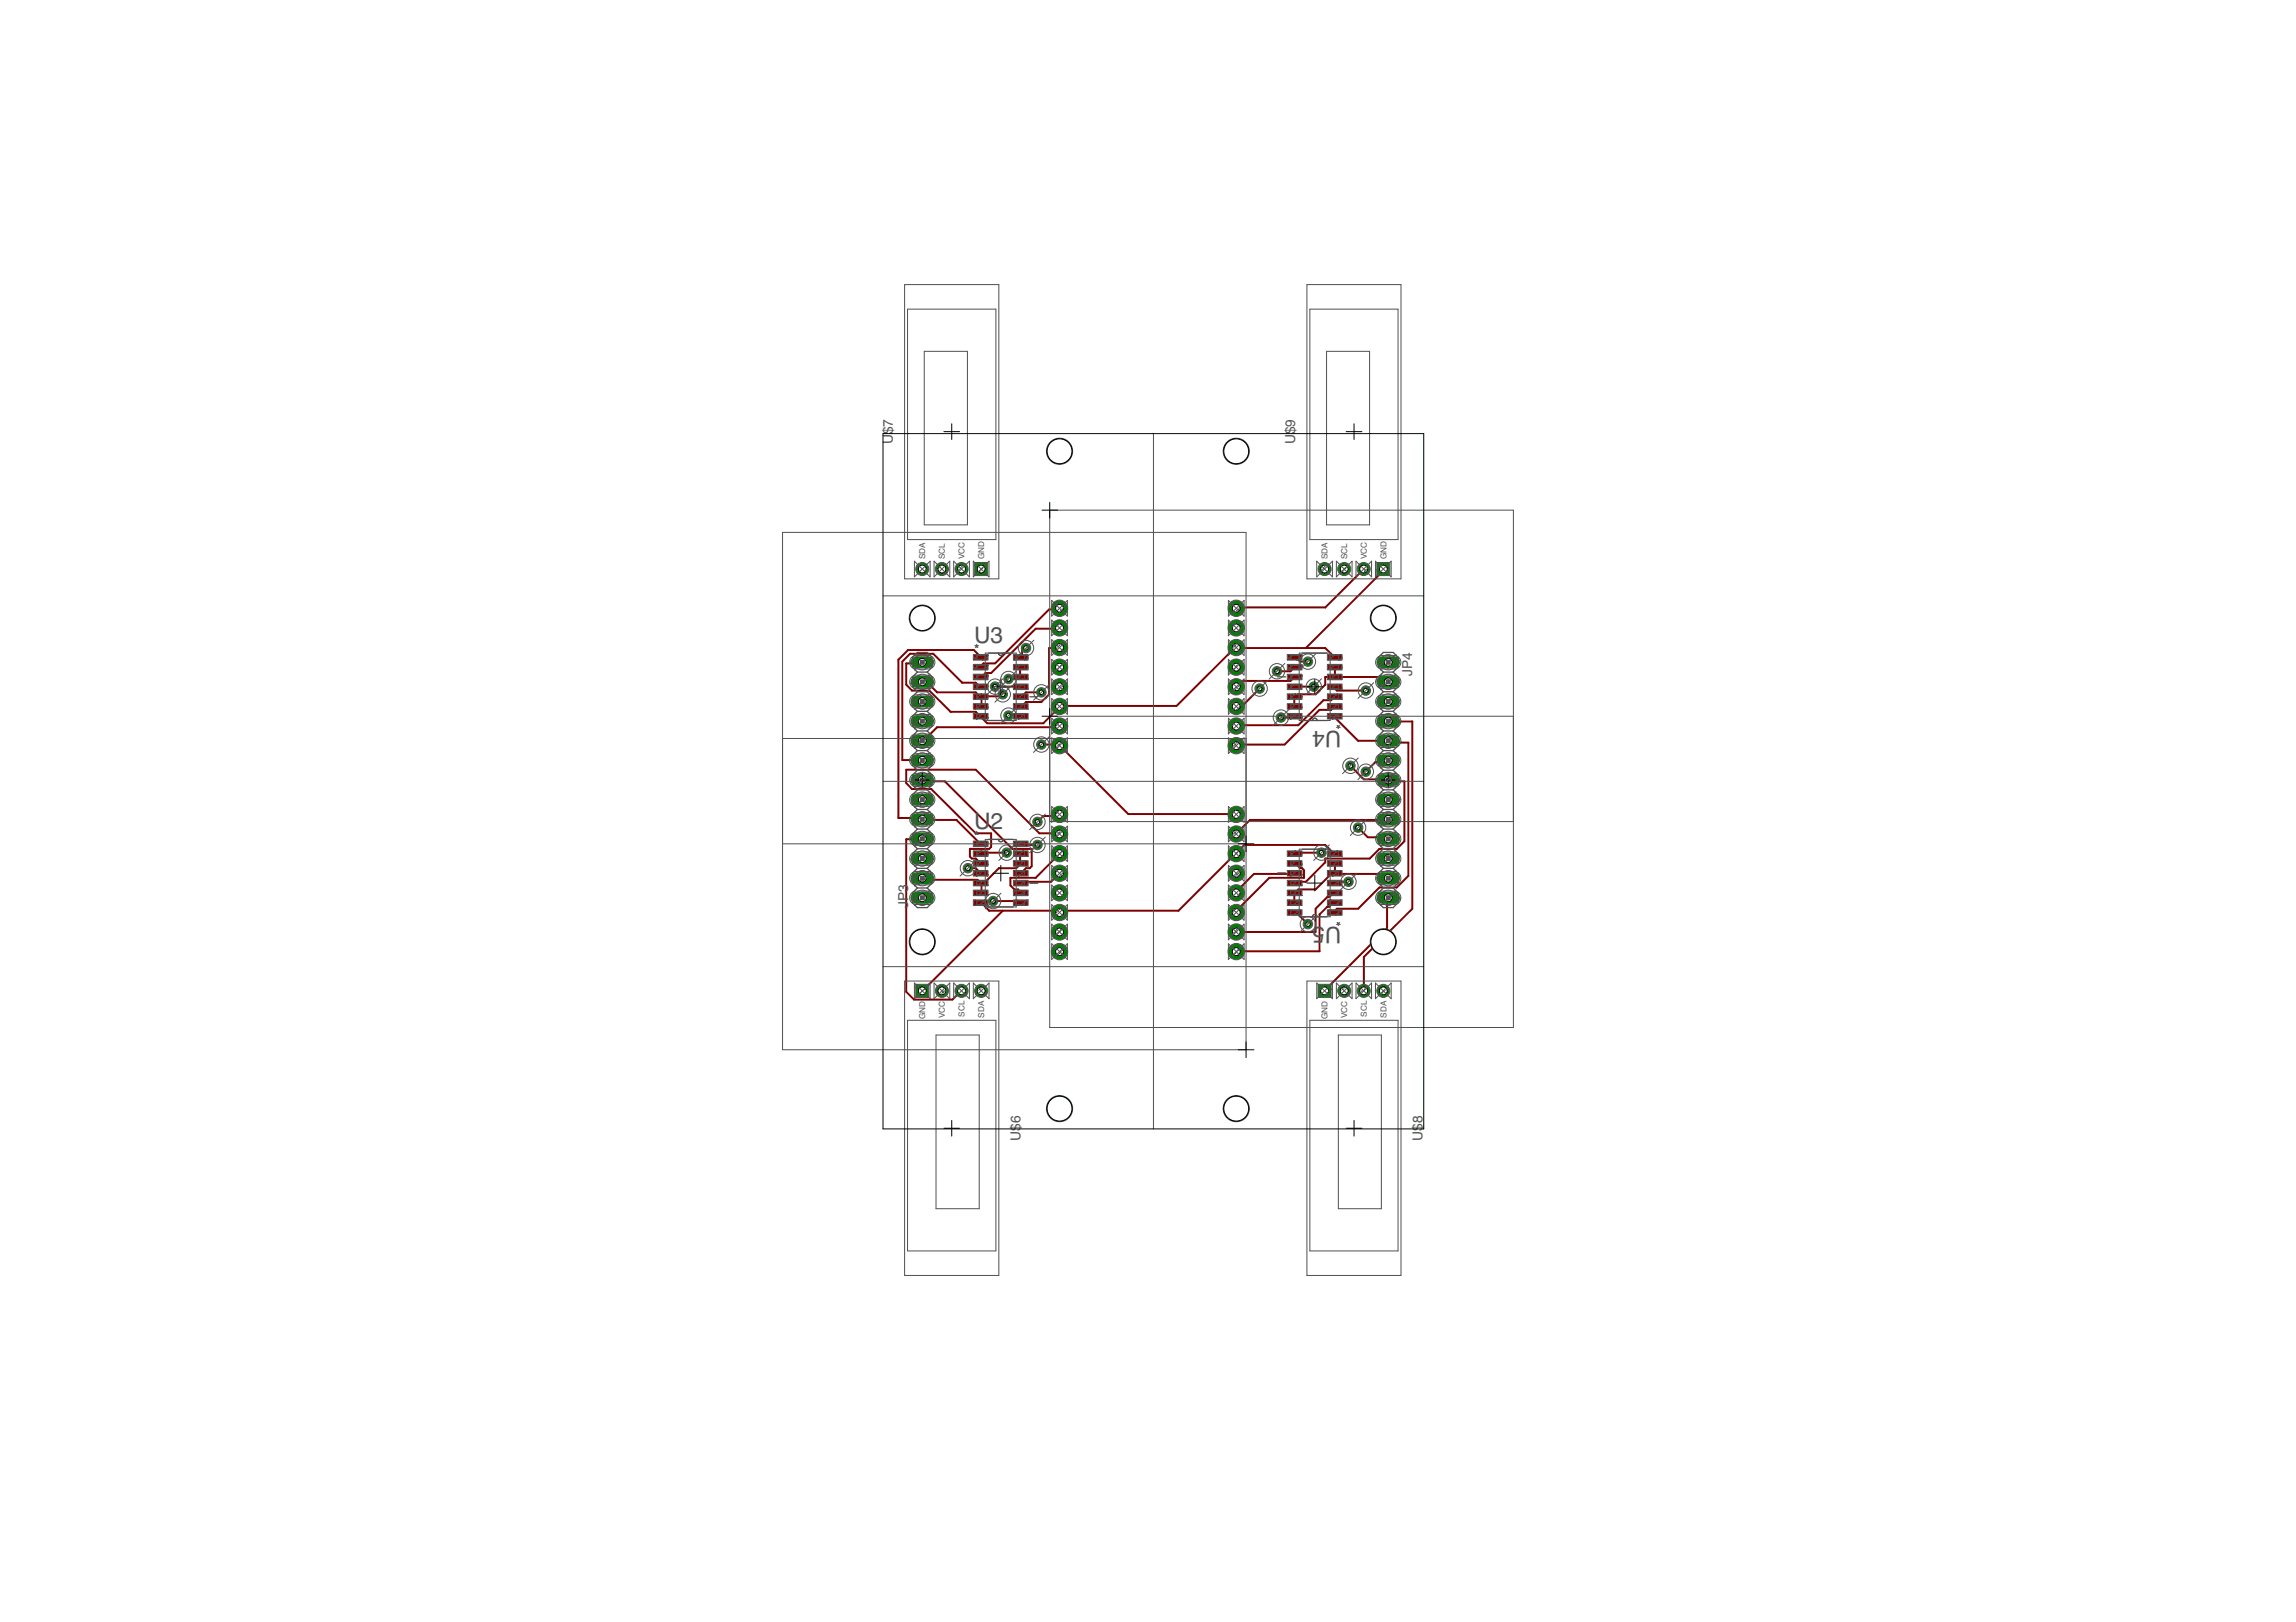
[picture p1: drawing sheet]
<svg xmlns="http://www.w3.org/2000/svg" width="297mm" height="210mm" viewBox="0 0 297 210" stroke-linecap="round" stroke-linejoin="round" font-family="sans-serif">
<defs><g id="words">
<g font-size="2.9" fill="#505050">
<text x="126" y="83.2">U3</text>
<text x="173.5" y="94.6" transform="rotate(-180 173.5 94.6)">U4</text>
<text x="126" y="107.3">U2</text>
<text x="173.5" y="120" transform="rotate(-180 173.5 120)">U5</text>
</g>
<g font-size="1.8" fill="#505050">
<text x="115.5" y="57.5" transform="rotate(-90 115.5 57.5)">U$7</text>
<text x="167.5" y="57.5" transform="rotate(-90 167.5 57.5)">U$9</text>
<text x="126" y="84.7">*</text>
<text x="182.7" y="87.4" transform="rotate(-90 182.7 87.4)">JP4</text>
<text x="173.5" y="93.1" transform="rotate(-180 173.5 93.1)">*</text>
<text x="126" y="108.8">*</text>
<text x="117.5" y="117.5" transform="rotate(-90 117.5 117.5)">JP3</text>
<text x="173.5" y="118.5" transform="rotate(-180 173.5 118.5)">*</text>
<text x="132" y="147.6" transform="rotate(-90 132 147.6)">U$6</text>
<text x="184.1" y="147.6" transform="rotate(-90 184.1 147.6)">U$8</text>
</g>
<g font-size="1.1" fill="#505050">
<text x="119.7" y="72.4" transform="rotate(-90 119.7 72.4)">SDA</text>
<text x="122.2" y="72.4" transform="rotate(-90 122.2 72.4)">SCL</text>
<text x="124.8" y="72.4" transform="rotate(-90 124.8 72.4)">VCC</text>
<text x="127.3" y="72.4" transform="rotate(-90 127.3 72.4)">GND</text>
<text x="171.7" y="72.4" transform="rotate(-90 171.7 72.4)">SDA</text>
<text x="174.3" y="72.4" transform="rotate(-90 174.3 72.4)">SCL</text>
<text x="176.8" y="72.4" transform="rotate(-90 176.8 72.4)">VCC</text>
<text x="179.4" y="72.4" transform="rotate(-90 179.4 72.4)">GND</text>
<text x="119.7" y="131.9" transform="rotate(-90 119.7 131.9)">GND</text>
<text x="122.2" y="131.7" transform="rotate(-90 122.2 131.7)">VCC</text>
<text x="124.8" y="131.6" transform="rotate(-90 124.8 131.6)">SCL</text>
<text x="127.3" y="131.7" transform="rotate(-90 127.3 131.7)">SDA</text>
<text x="171.7" y="131.9" transform="rotate(-90 171.7 131.9)">GND</text>
<text x="174.3" y="131.7" transform="rotate(-90 174.3 131.7)">VCC</text>
<text x="176.8" y="131.6" transform="rotate(-90 176.8 131.6)">SCL</text>
<text x="179.4" y="131.7" transform="rotate(-90 179.4 131.7)">SDA</text>
</g>
</g></defs>
<g fill="#800000" stroke="#800000" stroke-width=".13">
<path d="M126 108.9h1.7v.6h-1.7z"/>
<path d="M126 110.2h1.7v.5h-1.7z"/>
<path d="M126 111.5h1.7v.5h-1.7z"/>
<path d="M126 112.7h1.7v.6h-1.7z"/>
<path d="M126 114h1.7v.6h-1.7z"/>
<path d="M126 115.3h1.7v.5h-1.7z"/>
<path d="M126 116.5h1.7v.6h-1.7z"/>
<path d="M131.2 116.5h1.7v.6h-1.7z"/>
<path d="M131.2 115.3h1.7v.5h-1.7z"/>
<path d="M131.2 114h1.7v.6h-1.7z"/>
<path d="M131.2 112.7h1.7v.6h-1.7z"/>
<path d="M131.2 111.5h1.7v.5h-1.7z"/>
<path d="M131.2 110.2h1.7v.5h-1.7z"/>
<path d="M131.2 108.9h1.7v.6h-1.7z"/>
<path d="M126 84.8h1.7v.5h-1.7z"/>
<path d="M126 86.1h1.7v.5h-1.7z"/>
<path d="M126 87.3h1.7v.6h-1.7z"/>
<path d="M126 88.6h1.7v.6h-1.7z"/>
<path d="M126 89.9h1.7v.5h-1.7z"/>
<path d="M126 91.1h1.7v.6h-1.7z"/>
<path d="M126 92.4h1.7v.6h-1.7z"/>
<path d="M131.2 92.4h1.7v.6h-1.7z"/>
<path d="M131.2 91.1h1.7v.6h-1.7z"/>
<path d="M131.2 89.9h1.7v.5h-1.7z"/>
<path d="M131.2 88.6h1.7v.6h-1.7z"/>
<path d="M131.2 87.3h1.7v.6h-1.7z"/>
<path d="M131.2 86.1h1.7v.5h-1.7z"/>
<path d="M131.2 84.8h1.7v.5h-1.7z"/>
<path d="M171.8 92.4h1.7v.6h-1.7z"/>
<path d="M171.8 91.1h1.7v.6h-1.7z"/>
<path d="M171.8 89.9h1.7v.5h-1.7z"/>
<path d="M171.8 88.6h1.7v.6h-1.7z"/>
<path d="M171.8 87.3h1.7v.6h-1.7z"/>
<path d="M171.8 86.1h1.7v.5h-1.7z"/>
<path d="M171.8 84.8h1.7v.5h-1.7z"/>
<path d="M166.6 84.8h1.7v.5h-1.7z"/>
<path d="M166.6 86.1h1.7v.5h-1.7z"/>
<path d="M166.6 87.3h1.7v.6h-1.7z"/>
<path d="M166.6 88.6h1.7v.6h-1.7z"/>
<path d="M166.6 89.9h1.7v.5h-1.7z"/>
<path d="M166.6 91.1h1.7v.6h-1.7z"/>
<path d="M166.6 92.4h1.7v.6h-1.7z"/>
<path d="M171.8 117.8h1.7v.6h-1.7z"/>
<path d="M171.8 116.5h1.7v.6h-1.7z"/>
<path d="M171.8 115.3h1.7v.5h-1.7z"/>
<path d="M171.8 114h1.7v.6h-1.7z"/>
<path d="M171.8 112.7h1.7v.6h-1.7z"/>
<path d="M171.8 111.5h1.7v.5h-1.7z"/>
<path d="M171.8 110.2h1.7v.5h-1.7z"/>
<path d="M166.6 110.2h1.7v.5h-1.7z"/>
<path d="M166.6 111.5h1.7v.5h-1.7z"/>
<path d="M166.6 112.7h1.7v.6h-1.7z"/>
<path d="M166.6 114h1.7v.6h-1.7z"/>
<path d="M166.6 115.3h1.7v.5h-1.7z"/>
<path d="M166.6 116.5h1.7v.6h-1.7z"/>
<path d="M166.6 117.8h1.7v.6h-1.7z"/>
</g>
<g fill="none" stroke="#800000" stroke-width=".25">
<path d="M137.1 78.7l-.1 .2h-1.3l-7 7h-1.5l-.3 .4M176.4 73.6l-5 5h-11.4l-.1 .1M179 73.6l-.1 .3-9.9 10M119.3 88.2l.2 .1h.5l1.2 1.3h5l.5 .5h.2M126.9 85.1l-.9-1h-8.5l-1.3 1.3v20.5h3l.3 .2h4.2l3.2 3.1M126.9 90.1l.1 .3v1h-.1M126.9 88.9h-.2l-.5-.6h-1.7l-3.8-3.7h-3l-1 1v12.8h2.6M128.7 88.9h3.4M129.7 89.9l-.2 .2h-2.6M130.5 92.6h1.5l.1 .1M132 87.6l-.3 .3h-1.2M132 87.6h.1"/>
<path d="M132.1 86.3l-.1 .1v1.2M132.7 83.9h-.5v1l-.1 .2M134.7 96.4h2.3l9 8.9 13.9 .1M134.7 89.6h-2l-.5 .5h-.1M137.1 83.8l-1.4 .1v6l-1 .9h-2l-.6 .6M137.1 94l-.1 .1h-15.8l-1.7 1.8h-.2M137.1 81.3l-.1 .1h-3l-5.8 5.7h-.7l-.5 .5h-.1M163 89.1l-2.3 2.3h-.8M167.5 92.7l-.1 .2h-1.7M167.5 85.1h.2l.5 .5h1M167.5 87.6l-.5 .5h-6.3l-.8 .8M167.5 86.3l-.5 .6h-1.8"/>
<path d="M170 88.9h-2.5M172.7 85.1l-1.3-1.2-11.5-.1-.2 .1-7.5 7.5h-15l-2.2 2.2h-7.3l-1.5-1.5h-3.2l-2.8-2.7h-2.2l-.8-.8v-2.7h2l.1-.2M172.7 88.9v.2l.3 .3h3.7M172.7 91.4l-.5 .5h-1.5l-4.5 4.5h-6.2l-.1 .1M172.7 92.7v.2l3 3h3.9l.1 .2h2.5v17.2l-1.5 1.6h-2.2l-2.8 2.7h-2.7l-.3 .3v.2M172.7 90.1l-.5 .5h-1l-3.2 3.3h-8l-.1 .1M172.7 86.3v1.3M174.7 99.1l1.7 1.8h3.1l.2 .2h2v7.8l-1 1h-2.2l-1.3 1.2h-5.8v.5l-2.4 2.5h-1.3l-.2 .2M179.6 98.4l-.1 .2h-1.6l-1.2 1.3M179.6 88.2l-.7-.6h-7.5v1l-1.2 1.3h-2.2l-.3 .2h-.2v1.3M179.6 93.3l3.1 .1v24.2l-6.3 6.2v4.4M119.3 108.6h-2.1v19.8l1 .9h5l1.2-1.1"/>
<path d="M119.3 100.9l.2 .2h2.7l8.8 8.8h2.5v2.2l-.3 .3h-.5l-.6 .6M119.3 113.6l.2 .3h7l.4 .4M125.2 112.4h1l.7 .6M126.9 114.3h.1v1.1l-.1 .1M128.5 116.6h3.5l.1 .2M129.7 117.9l-10.4 10.3M130.2 110.3h-3.2l-.1 .2M132.1 109.2l.1 .1h2M132.1 110.5l-.1 .1v1l.1 .1-.6 .7h-2.3l-1.7 1.7h-.5l-.1 .2M137.1 107.9l-.1-.1h-2.5l-8.3-8.2h-9v1.7l.8 .8h2.5l5.7 5.7h2v1.8l-.2 .3h-2.5v.9l.2 .3h.5l.7 .6M137.1 113l-1.1 1.1h-3.8l-.1 .2M137.1 105.4l-.1 .2h-2l-.8 .8"/>
<path d="M137.1 110.5l-3.1 3.1h-3.3v1l.5 .5h.5l.4 .4M167.5 118.1h.2l1.5 1.5M167.5 111.7l.7 .7h.3l.2 .2v1h-4.5l-4.2 4.3-.1 .2M167.5 113l-.1 .1h-5.2l-2.2 2.3-.1 .1M171 110.3h-3.3l-.2 .2M172.7 110.5l-1.3-1.2h-10.4l-8.5 8.6h-15.3l-.1 .2-.1-.2h-9l-1.1-1.1M172.7 113l-.5 .1-2 2h-2.2l-.6 .5 .1 1.2M172.7 111.7v1.3M172.7 113v.1h6.2l.7 .5M172.7 115.5l-.2 .1-.5 .5h-.3l-1.5 1.5v3h-10.3M172.7 116.8h-.2l-.5 .5h-.3l-1 1v4.8h-10.8M174.5 114.1h-1.8v.2"/>
<path d="M175.7 107.1l1.3 1.3h2.5l.1 .2M179.6 116.2l-.1 .2v3.7l-8.1 8.1M179.6 106l-.1 .1h-17.8l-1.8 1.8"/>
</g>
<path d="M118.6 116.2h1.5" fill="none" stroke="#008000" stroke-width="1.5"/>
<circle cx="119.3" cy="116.2" r=".51" fill="#fff" stroke="#000" stroke-width=".13"/>
<path d="M118.6 113.6h1.5" fill="none" stroke="#008000" stroke-width="1.5"/>
<circle cx="119.3" cy="113.6" r=".51" fill="#fff" stroke="#000" stroke-width=".13"/>
<path d="M118.6 111.1h1.5" fill="none" stroke="#008000" stroke-width="1.5"/>
<circle cx="119.3" cy="111.1" r=".51" fill="#fff" stroke="#000" stroke-width=".13"/>
<path d="M118.6 108.6h1.5" fill="none" stroke="#008000" stroke-width="1.5"/>
<circle cx="119.3" cy="108.6" r=".51" fill="#fff" stroke="#000" stroke-width=".13"/>
<path d="M118.6 106h1.5" fill="none" stroke="#008000" stroke-width="1.5"/>
<circle cx="119.3" cy="106" r=".51" fill="#fff" stroke="#000" stroke-width=".13"/>
<path d="M118.6 103.5h1.5" fill="none" stroke="#008000" stroke-width="1.5"/>
<circle cx="119.3" cy="103.5" r=".51" fill="#fff" stroke="#000" stroke-width=".13"/>
<path d="M118.6 100.9h1.5" fill="none" stroke="#008000" stroke-width="1.5"/>
<circle cx="119.3" cy="100.9" r=".51" fill="#fff" stroke="#000" stroke-width=".13"/>
<path d="M118.6 98.4h1.5" fill="none" stroke="#008000" stroke-width="1.5"/>
<circle cx="119.3" cy="98.4" r=".51" fill="#fff" stroke="#000" stroke-width=".13"/>
<path d="M118.6 95.9h1.5" fill="none" stroke="#008000" stroke-width="1.5"/>
<circle cx="119.3" cy="95.9" r=".51" fill="#fff" stroke="#000" stroke-width=".13"/>
<path d="M118.6 93.3h1.5" fill="none" stroke="#008000" stroke-width="1.5"/>
<circle cx="119.3" cy="93.3" r=".51" fill="#fff" stroke="#000" stroke-width=".13"/>
<path d="M118.6 90.8h1.5" fill="none" stroke="#008000" stroke-width="1.5"/>
<circle cx="119.3" cy="90.8" r=".51" fill="#fff" stroke="#000" stroke-width=".13"/>
<path d="M118.6 88.2h1.5" fill="none" stroke="#008000" stroke-width="1.5"/>
<circle cx="119.3" cy="88.2" r=".51" fill="#fff" stroke="#000" stroke-width=".13"/>
<path d="M118.6 85.7h1.5" fill="none" stroke="#008000" stroke-width="1.5"/>
<circle cx="119.3" cy="85.7" r=".51" fill="#fff" stroke="#000" stroke-width=".13"/>
<circle cx="137.1" cy="105.4" r=".97" fill="#008000" stroke="#008000" stroke-width=".13"/>
<circle cx="137.1" cy="105.4" r=".51" fill="#fff" stroke="#000" stroke-width=".13"/>
<circle cx="137.1" cy="107.9" r=".97" fill="#008000" stroke="#008000" stroke-width=".13"/>
<circle cx="137.1" cy="107.9" r=".51" fill="#fff" stroke="#000" stroke-width=".13"/>
<circle cx="137.1" cy="110.5" r=".97" fill="#008000" stroke="#008000" stroke-width=".13"/>
<circle cx="137.1" cy="110.5" r=".51" fill="#fff" stroke="#000" stroke-width=".13"/>
<circle cx="137.1" cy="113" r=".97" fill="#008000" stroke="#008000" stroke-width=".13"/>
<circle cx="137.1" cy="113" r=".51" fill="#fff" stroke="#000" stroke-width=".13"/>
<circle cx="137.1" cy="115.5" r=".97" fill="#008000" stroke="#008000" stroke-width=".13"/>
<circle cx="137.1" cy="115.5" r=".51" fill="#fff" stroke="#000" stroke-width=".13"/>
<circle cx="137.1" cy="118.1" r=".97" fill="#008000" stroke="#008000" stroke-width=".13"/>
<circle cx="137.1" cy="118.1" r=".51" fill="#fff" stroke="#000" stroke-width=".13"/>
<circle cx="137.1" cy="120.6" r=".97" fill="#008000" stroke="#008000" stroke-width=".13"/>
<circle cx="137.1" cy="120.6" r=".51" fill="#fff" stroke="#000" stroke-width=".13"/>
<circle cx="137.1" cy="123.1" r=".97" fill="#008000" stroke="#008000" stroke-width=".13"/>
<circle cx="137.1" cy="123.1" r=".51" fill="#fff" stroke="#000" stroke-width=".13"/>
<circle cx="137.1" cy="78.7" r=".97" fill="#008000" stroke="#008000" stroke-width=".13"/>
<circle cx="137.1" cy="78.7" r=".51" fill="#fff" stroke="#000" stroke-width=".13"/>
<circle cx="137.1" cy="81.3" r=".97" fill="#008000" stroke="#008000" stroke-width=".13"/>
<circle cx="137.1" cy="81.3" r=".51" fill="#fff" stroke="#000" stroke-width=".13"/>
<circle cx="137.1" cy="83.8" r=".97" fill="#008000" stroke="#008000" stroke-width=".13"/>
<circle cx="137.1" cy="83.8" r=".51" fill="#fff" stroke="#000" stroke-width=".13"/>
<circle cx="137.1" cy="86.3" r=".97" fill="#008000" stroke="#008000" stroke-width=".13"/>
<circle cx="137.1" cy="86.3" r=".51" fill="#fff" stroke="#000" stroke-width=".13"/>
<circle cx="137.1" cy="88.9" r=".97" fill="#008000" stroke="#008000" stroke-width=".13"/>
<circle cx="137.1" cy="88.9" r=".51" fill="#fff" stroke="#000" stroke-width=".13"/>
<circle cx="137.1" cy="91.4" r=".97" fill="#008000" stroke="#008000" stroke-width=".13"/>
<circle cx="137.1" cy="91.4" r=".51" fill="#fff" stroke="#000" stroke-width=".13"/>
<circle cx="137.1" cy="94" r=".97" fill="#008000" stroke="#008000" stroke-width=".13"/>
<circle cx="137.1" cy="94" r=".51" fill="#fff" stroke="#000" stroke-width=".13"/>
<circle cx="137.1" cy="96.5" r=".97" fill="#008000" stroke="#008000" stroke-width=".13"/>
<circle cx="137.1" cy="96.5" r=".51" fill="#fff" stroke="#000" stroke-width=".13"/>
<path d="M118.6 127.5h1.5v1.5h-1.5z" fill="#008000" stroke="#008000" stroke-width=".13"/>
<circle cx="119.3" cy="128.2" r=".51" fill="#fff" stroke="#000" stroke-width=".13"/>
<circle cx="121.9" cy="128.2" r=".76" fill="#008000" stroke="#008000" stroke-width=".13"/>
<circle cx="121.9" cy="128.2" r=".51" fill="#fff" stroke="#000" stroke-width=".13"/>
<circle cx="124.4" cy="128.2" r=".76" fill="#008000" stroke="#008000" stroke-width=".13"/>
<circle cx="124.4" cy="128.2" r=".51" fill="#fff" stroke="#000" stroke-width=".13"/>
<circle cx="126.9" cy="128.2" r=".76" fill="#008000" stroke="#008000" stroke-width=".13"/>
<circle cx="126.9" cy="128.2" r=".51" fill="#fff" stroke="#000" stroke-width=".13"/>
<path d="M126.2 72.9h1.5v1.5h-1.5z" fill="#008000" stroke="#008000" stroke-width=".13"/>
<circle cx="126.9" cy="73.6" r=".51" fill="#fff" stroke="#000" stroke-width=".13"/>
<circle cx="124.4" cy="73.6" r=".76" fill="#008000" stroke="#008000" stroke-width=".13"/>
<circle cx="124.4" cy="73.6" r=".51" fill="#fff" stroke="#000" stroke-width=".13"/>
<circle cx="121.9" cy="73.6" r=".76" fill="#008000" stroke="#008000" stroke-width=".13"/>
<circle cx="121.9" cy="73.6" r=".51" fill="#fff" stroke="#000" stroke-width=".13"/>
<circle cx="119.3" cy="73.6" r=".76" fill="#008000" stroke="#008000" stroke-width=".13"/>
<circle cx="119.3" cy="73.6" r=".51" fill="#fff" stroke="#000" stroke-width=".13"/>
<path d="M178.8 85.7h1.6" fill="none" stroke="#008000" stroke-width="1.5"/>
<circle cx="179.6" cy="85.7" r=".51" fill="#fff" stroke="#000" stroke-width=".13"/>
<path d="M178.8 88.2h1.6" fill="none" stroke="#008000" stroke-width="1.5"/>
<circle cx="179.6" cy="88.2" r=".51" fill="#fff" stroke="#000" stroke-width=".13"/>
<path d="M178.8 90.8h1.6" fill="none" stroke="#008000" stroke-width="1.5"/>
<circle cx="179.6" cy="90.8" r=".51" fill="#fff" stroke="#000" stroke-width=".13"/>
<path d="M178.8 93.3h1.6" fill="none" stroke="#008000" stroke-width="1.5"/>
<circle cx="179.6" cy="93.3" r=".51" fill="#fff" stroke="#000" stroke-width=".13"/>
<path d="M178.8 95.9h1.6" fill="none" stroke="#008000" stroke-width="1.5"/>
<circle cx="179.6" cy="95.9" r=".51" fill="#fff" stroke="#000" stroke-width=".13"/>
<path d="M178.8 98.4h1.6" fill="none" stroke="#008000" stroke-width="1.5"/>
<circle cx="179.6" cy="98.4" r=".51" fill="#fff" stroke="#000" stroke-width=".13"/>
<path d="M178.8 100.9h1.6" fill="none" stroke="#008000" stroke-width="1.5"/>
<circle cx="179.6" cy="100.9" r=".51" fill="#fff" stroke="#000" stroke-width=".13"/>
<path d="M178.8 103.5h1.6" fill="none" stroke="#008000" stroke-width="1.5"/>
<circle cx="179.6" cy="103.5" r=".51" fill="#fff" stroke="#000" stroke-width=".13"/>
<path d="M178.8 106h1.6" fill="none" stroke="#008000" stroke-width="1.5"/>
<circle cx="179.6" cy="106" r=".51" fill="#fff" stroke="#000" stroke-width=".13"/>
<path d="M178.8 108.6h1.6" fill="none" stroke="#008000" stroke-width="1.5"/>
<circle cx="179.6" cy="108.6" r=".51" fill="#fff" stroke="#000" stroke-width=".13"/>
<path d="M178.8 111.1h1.6" fill="none" stroke="#008000" stroke-width="1.5"/>
<circle cx="179.6" cy="111.1" r=".51" fill="#fff" stroke="#000" stroke-width=".13"/>
<path d="M178.8 113.6h1.6" fill="none" stroke="#008000" stroke-width="1.5"/>
<circle cx="179.6" cy="113.6" r=".51" fill="#fff" stroke="#000" stroke-width=".13"/>
<path d="M178.8 116.2h1.6" fill="none" stroke="#008000" stroke-width="1.5"/>
<circle cx="179.6" cy="116.2" r=".51" fill="#fff" stroke="#000" stroke-width=".13"/>
<circle cx="159.9" cy="96.5" r=".97" fill="#008000" stroke="#008000" stroke-width=".13"/>
<circle cx="159.9" cy="96.5" r=".51" fill="#fff" stroke="#000" stroke-width=".13"/>
<circle cx="159.9" cy="94" r=".97" fill="#008000" stroke="#008000" stroke-width=".13"/>
<circle cx="159.9" cy="94" r=".51" fill="#fff" stroke="#000" stroke-width=".13"/>
<circle cx="159.9" cy="91.4" r=".97" fill="#008000" stroke="#008000" stroke-width=".13"/>
<circle cx="159.9" cy="91.4" r=".51" fill="#fff" stroke="#000" stroke-width=".13"/>
<circle cx="159.9" cy="88.9" r=".97" fill="#008000" stroke="#008000" stroke-width=".13"/>
<circle cx="159.9" cy="88.9" r=".51" fill="#fff" stroke="#000" stroke-width=".13"/>
<circle cx="159.9" cy="86.3" r=".97" fill="#008000" stroke="#008000" stroke-width=".13"/>
<circle cx="159.9" cy="86.3" r=".51" fill="#fff" stroke="#000" stroke-width=".13"/>
<circle cx="159.9" cy="83.8" r=".97" fill="#008000" stroke="#008000" stroke-width=".13"/>
<circle cx="159.9" cy="83.8" r=".51" fill="#fff" stroke="#000" stroke-width=".13"/>
<circle cx="159.9" cy="81.3" r=".97" fill="#008000" stroke="#008000" stroke-width=".13"/>
<circle cx="159.9" cy="81.3" r=".51" fill="#fff" stroke="#000" stroke-width=".13"/>
<circle cx="159.9" cy="78.7" r=".97" fill="#008000" stroke="#008000" stroke-width=".13"/>
<circle cx="159.9" cy="78.7" r=".51" fill="#fff" stroke="#000" stroke-width=".13"/>
<circle cx="159.9" cy="123.1" r=".97" fill="#008000" stroke="#008000" stroke-width=".13"/>
<circle cx="159.9" cy="123.1" r=".51" fill="#fff" stroke="#000" stroke-width=".13"/>
<circle cx="159.9" cy="120.6" r=".97" fill="#008000" stroke="#008000" stroke-width=".13"/>
<circle cx="159.9" cy="120.6" r=".51" fill="#fff" stroke="#000" stroke-width=".13"/>
<circle cx="159.9" cy="118.1" r=".97" fill="#008000" stroke="#008000" stroke-width=".13"/>
<circle cx="159.9" cy="118.1" r=".51" fill="#fff" stroke="#000" stroke-width=".13"/>
<circle cx="159.9" cy="115.5" r=".97" fill="#008000" stroke="#008000" stroke-width=".13"/>
<circle cx="159.9" cy="115.5" r=".51" fill="#fff" stroke="#000" stroke-width=".13"/>
<circle cx="159.9" cy="113" r=".97" fill="#008000" stroke="#008000" stroke-width=".13"/>
<circle cx="159.9" cy="113" r=".51" fill="#fff" stroke="#000" stroke-width=".13"/>
<circle cx="159.9" cy="110.5" r=".97" fill="#008000" stroke="#008000" stroke-width=".13"/>
<circle cx="159.9" cy="110.5" r=".51" fill="#fff" stroke="#000" stroke-width=".13"/>
<circle cx="159.9" cy="107.9" r=".97" fill="#008000" stroke="#008000" stroke-width=".13"/>
<circle cx="159.9" cy="107.9" r=".51" fill="#fff" stroke="#000" stroke-width=".13"/>
<circle cx="159.9" cy="105.4" r=".97" fill="#008000" stroke="#008000" stroke-width=".13"/>
<circle cx="159.9" cy="105.4" r=".51" fill="#fff" stroke="#000" stroke-width=".13"/>
<path d="M170.6 127.5h1.5v1.5h-1.5z" fill="#008000" stroke="#008000" stroke-width=".13"/>
<circle cx="171.4" cy="128.2" r=".51" fill="#fff" stroke="#000" stroke-width=".13"/>
<circle cx="173.9" cy="128.2" r=".76" fill="#008000" stroke="#008000" stroke-width=".13"/>
<circle cx="173.9" cy="128.2" r=".51" fill="#fff" stroke="#000" stroke-width=".13"/>
<circle cx="176.4" cy="128.2" r=".76" fill="#008000" stroke="#008000" stroke-width=".13"/>
<circle cx="176.4" cy="128.2" r=".51" fill="#fff" stroke="#000" stroke-width=".13"/>
<circle cx="179" cy="128.2" r=".76" fill="#008000" stroke="#008000" stroke-width=".13"/>
<circle cx="179" cy="128.2" r=".51" fill="#fff" stroke="#000" stroke-width=".13"/>
<path d="M178.2 72.9h1.5v1.5h-1.5z" fill="#008000" stroke="#008000" stroke-width=".13"/>
<circle cx="179" cy="73.6" r=".51" fill="#fff" stroke="#000" stroke-width=".13"/>
<circle cx="176.4" cy="73.6" r=".76" fill="#008000" stroke="#008000" stroke-width=".13"/>
<circle cx="176.4" cy="73.6" r=".51" fill="#fff" stroke="#000" stroke-width=".13"/>
<circle cx="173.9" cy="73.6" r=".76" fill="#008000" stroke="#008000" stroke-width=".13"/>
<circle cx="173.9" cy="73.6" r=".51" fill="#fff" stroke="#000" stroke-width=".13"/>
<circle cx="171.4" cy="73.6" r=".76" fill="#008000" stroke="#008000" stroke-width=".13"/>
<circle cx="171.4" cy="73.6" r=".51" fill="#fff" stroke="#000" stroke-width=".13"/>
<circle cx="132.7" cy="83.9" r=".51" fill="#008000" stroke="#008000" stroke-width=".13"/>
<circle cx="132.7" cy="83.9" r=".3" fill="#fff" stroke="#000" stroke-width=".13"/>
<circle cx="134.2" cy="109.3" r=".51" fill="#008000" stroke="#008000" stroke-width=".13"/>
<circle cx="134.2" cy="109.3" r=".3" fill="#fff" stroke="#000" stroke-width=".13"/>
<circle cx="169.2" cy="119.6" r=".51" fill="#008000" stroke="#008000" stroke-width=".13"/>
<circle cx="169.2" cy="119.6" r=".3" fill="#fff" stroke="#000" stroke-width=".13"/>
<circle cx="165.7" cy="92.9" r=".51" fill="#008000" stroke="#008000" stroke-width=".13"/>
<circle cx="165.7" cy="92.9" r=".3" fill="#fff" stroke="#000" stroke-width=".13"/>
<circle cx="134.7" cy="96.4" r=".51" fill="#008000" stroke="#008000" stroke-width=".13"/>
<circle cx="134.7" cy="96.4" r=".3" fill="#fff" stroke="#000" stroke-width=".13"/>
<circle cx="171" cy="110.3" r=".51" fill="#008000" stroke="#008000" stroke-width=".13"/>
<circle cx="171" cy="110.3" r=".3" fill="#fff" stroke="#000" stroke-width=".13"/>
<circle cx="176.7" cy="99.9" r=".51" fill="#008000" stroke="#008000" stroke-width=".13"/>
<circle cx="176.7" cy="99.9" r=".3" fill="#fff" stroke="#000" stroke-width=".13"/>
<circle cx="169.2" cy="85.6" r=".51" fill="#008000" stroke="#008000" stroke-width=".13"/>
<circle cx="169.2" cy="85.6" r=".3" fill="#fff" stroke="#000" stroke-width=".13"/>
<circle cx="170" cy="88.9" r=".51" fill="#008000" stroke="#008000" stroke-width=".13"/>
<circle cx="170" cy="88.9" r=".3" fill="#fff" stroke="#000" stroke-width=".13"/>
<circle cx="174.7" cy="99.1" r=".51" fill="#008000" stroke="#008000" stroke-width=".13"/>
<circle cx="174.7" cy="99.1" r=".3" fill="#fff" stroke="#000" stroke-width=".13"/>
<circle cx="174.5" cy="114.1" r=".51" fill="#008000" stroke="#008000" stroke-width=".13"/>
<circle cx="174.5" cy="114.1" r=".3" fill="#fff" stroke="#000" stroke-width=".13"/>
<circle cx="176.7" cy="89.4" r=".51" fill="#008000" stroke="#008000" stroke-width=".13"/>
<circle cx="176.7" cy="89.4" r=".3" fill="#fff" stroke="#000" stroke-width=".13"/>
<circle cx="130.2" cy="110.3" r=".51" fill="#008000" stroke="#008000" stroke-width=".13"/>
<circle cx="130.2" cy="110.3" r=".3" fill="#fff" stroke="#000" stroke-width=".13"/>
<circle cx="134.2" cy="106.4" r=".51" fill="#008000" stroke="#008000" stroke-width=".13"/>
<circle cx="134.2" cy="106.4" r=".3" fill="#fff" stroke="#000" stroke-width=".13"/>
<circle cx="130.5" cy="87.9" r=".51" fill="#008000" stroke="#008000" stroke-width=".13"/>
<circle cx="130.5" cy="87.9" r=".3" fill="#fff" stroke="#000" stroke-width=".13"/>
<circle cx="129.7" cy="89.9" r=".51" fill="#008000" stroke="#008000" stroke-width=".13"/>
<circle cx="129.7" cy="89.9" r=".3" fill="#fff" stroke="#000" stroke-width=".13"/>
<circle cx="134.7" cy="89.6" r=".51" fill="#008000" stroke="#008000" stroke-width=".13"/>
<circle cx="134.7" cy="89.6" r=".3" fill="#fff" stroke="#000" stroke-width=".13"/>
<circle cx="165.2" cy="86.9" r=".51" fill="#008000" stroke="#008000" stroke-width=".13"/>
<circle cx="165.2" cy="86.9" r=".3" fill="#fff" stroke="#000" stroke-width=".13"/>
<circle cx="163" cy="89.1" r=".51" fill="#008000" stroke="#008000" stroke-width=".13"/>
<circle cx="163" cy="89.1" r=".3" fill="#fff" stroke="#000" stroke-width=".13"/>
<circle cx="175.7" cy="107.1" r=".51" fill="#008000" stroke="#008000" stroke-width=".13"/>
<circle cx="175.7" cy="107.1" r=".3" fill="#fff" stroke="#000" stroke-width=".13"/>
<circle cx="128.5" cy="116.6" r=".51" fill="#008000" stroke="#008000" stroke-width=".13"/>
<circle cx="128.5" cy="116.6" r=".3" fill="#fff" stroke="#000" stroke-width=".13"/>
<circle cx="130.5" cy="92.6" r=".51" fill="#008000" stroke="#008000" stroke-width=".13"/>
<circle cx="130.5" cy="92.6" r=".3" fill="#fff" stroke="#000" stroke-width=".13"/>
<circle cx="128.7" cy="88.9" r=".51" fill="#008000" stroke="#008000" stroke-width=".13"/>
<circle cx="128.7" cy="88.9" r=".3" fill="#fff" stroke="#000" stroke-width=".13"/>
<circle cx="125.2" cy="112.4" r=".51" fill="#008000" stroke="#008000" stroke-width=".13"/>
<circle cx="125.2" cy="112.4" r=".3" fill="#fff" stroke="#000" stroke-width=".13"/>
<g fill="#505050" stroke="#505050" stroke-width=".13">
<circle cx="119.3" cy="80" r="1.69"/>
<circle cx="119.3" cy="121.9" r="1.69"/>
<circle cx="137.1" cy="143.5" r="1.69"/>
<circle cx="137.1" cy="58.4" r="1.69"/>
<circle cx="159.9" cy="58.4" r="1.69"/>
<circle cx="179" cy="80" r="1.69"/>
<circle cx="179" cy="121.9" r="1.69"/>
<circle cx="159.9" cy="143.5" r="1.69"/>
<circle cx="137.1" cy="105.4" r="1.06"/>
<circle cx="137.1" cy="107.9" r="1.06"/>
<circle cx="137.1" cy="110.5" r="1.06"/>
<circle cx="137.1" cy="113" r="1.06"/>
<circle cx="137.1" cy="115.5" r="1.06"/>
<circle cx="137.1" cy="118.1" r="1.06"/>
<circle cx="137.1" cy="120.6" r="1.06"/>
<circle cx="137.1" cy="123.1" r="1.06"/>
<circle cx="137.1" cy="78.7" r="1.06"/>
<circle cx="137.1" cy="81.3" r="1.06"/>
<circle cx="137.1" cy="83.8" r="1.06"/>
<circle cx="137.1" cy="86.3" r="1.06"/>
<circle cx="137.1" cy="88.9" r="1.06"/>
<circle cx="137.1" cy="91.4" r="1.06"/>
<circle cx="137.1" cy="94" r="1.06"/>
<circle cx="137.1" cy="96.5" r="1.06"/>
<circle cx="121.9" cy="128.2" r=".85"/>
<circle cx="124.4" cy="128.2" r=".85"/>
<circle cx="126.9" cy="128.2" r=".85"/>
<circle cx="124.4" cy="73.6" r=".85"/>
<circle cx="121.9" cy="73.6" r=".85"/>
<circle cx="119.3" cy="73.6" r=".85"/>
<circle cx="159.9" cy="96.5" r="1.06"/>
<circle cx="159.9" cy="94" r="1.06"/>
<circle cx="159.9" cy="91.4" r="1.06"/>
<circle cx="159.9" cy="88.9" r="1.06"/>
<circle cx="159.9" cy="86.3" r="1.06"/>
<circle cx="159.9" cy="83.8" r="1.06"/>
<circle cx="159.9" cy="81.3" r="1.06"/>
<circle cx="159.9" cy="78.7" r="1.06"/>
<circle cx="159.9" cy="123.1" r="1.06"/>
<circle cx="159.9" cy="120.6" r="1.06"/>
<circle cx="159.9" cy="118.1" r="1.06"/>
<circle cx="159.9" cy="115.5" r="1.06"/>
<circle cx="159.9" cy="113" r="1.06"/>
<circle cx="159.9" cy="110.5" r="1.06"/>
<circle cx="159.9" cy="107.9" r="1.06"/>
<circle cx="159.9" cy="105.4" r="1.06"/>
<circle cx="173.9" cy="128.2" r=".85"/>
<circle cx="176.4" cy="128.2" r=".85"/>
<circle cx="179" cy="128.2" r=".85"/>
<circle cx="176.4" cy="73.6" r=".85"/>
<circle cx="173.9" cy="73.6" r=".85"/>
<circle cx="171.4" cy="73.6" r=".85"/>
<circle cx="132.7" cy="83.9" r=".61"/>
<circle cx="134.2" cy="109.3" r=".61"/>
<circle cx="169.2" cy="119.6" r=".61"/>
<circle cx="165.7" cy="92.9" r=".61"/>
<circle cx="134.7" cy="96.4" r=".61"/>
<circle cx="171" cy="110.3" r=".61"/>
<circle cx="176.7" cy="99.9" r=".61"/>
<circle cx="169.2" cy="85.6" r=".61"/>
<circle cx="170" cy="88.9" r=".61"/>
<circle cx="174.7" cy="99.1" r=".61"/>
<circle cx="174.5" cy="114.1" r=".61"/>
<circle cx="176.7" cy="89.4" r=".61"/>
<circle cx="130.2" cy="110.3" r=".61"/>
<circle cx="134.2" cy="106.4" r=".61"/>
<circle cx="130.5" cy="87.9" r=".61"/>
<circle cx="129.7" cy="89.9" r=".61"/>
<circle cx="134.7" cy="89.6" r=".61"/>
<circle cx="165.2" cy="86.9" r=".61"/>
<circle cx="163" cy="89.1" r=".61"/>
<circle cx="175.7" cy="107.1" r=".61"/>
<circle cx="128.5" cy="116.6" r=".61"/>
<circle cx="130.5" cy="92.6" r=".61"/>
<circle cx="128.7" cy="88.9" r=".61"/>
<circle cx="125.2" cy="112.4" r=".61"/>
</g>
<g fill="#505050" stroke="#505050" stroke-width=".13">
<path d="M125.9 108.8h1.9v.8h-1.9z"/>
<path d="M125.9 110.1h1.9v.7h-1.9z"/>
<path d="M125.9 111.4h1.9v.7h-1.9z"/>
<path d="M125.9 112.6h1.9v.8h-1.9z"/>
<path d="M125.9 113.9h1.9v.7h-1.9z"/>
<path d="M125.9 115.2h1.9v.7h-1.9z"/>
<path d="M125.9 116.5h1.9v.7h-1.9z"/>
<path d="M131.1 116.5h1.9v.7h-1.9z"/>
<path d="M131.1 115.2h1.9v.7h-1.9z"/>
<path d="M131.1 113.9h1.9v.7h-1.9z"/>
<path d="M131.1 112.6h1.9v.8h-1.9z"/>
<path d="M131.1 111.4h1.9v.7h-1.9z"/>
<path d="M131.1 110.1h1.9v.7h-1.9z"/>
<path d="M131.1 108.8h1.9v.8h-1.9z"/>
<path d="M125.9 84.7h1.9v.7h-1.9z"/>
<path d="M125.9 86h1.9v.7h-1.9z"/>
<path d="M125.9 87.2h1.9v.8h-1.9z"/>
<path d="M125.9 88.5h1.9v.7h-1.9z"/>
<path d="M125.9 89.8h1.9v.7h-1.9z"/>
<path d="M125.9 91.1h1.9v.7h-1.9z"/>
<path d="M125.9 92.3h1.9v.7h-1.9z"/>
<path d="M131.1 92.3h1.9v.7h-1.9z"/>
<path d="M131.1 91.1h1.9v.7h-1.9z"/>
<path d="M131.1 89.8h1.9v.7h-1.9z"/>
<path d="M131.1 88.5h1.9v.7h-1.9z"/>
<path d="M131.1 87.2h1.9v.8h-1.9z"/>
<path d="M131.1 86h1.9v.7h-1.9z"/>
<path d="M131.1 84.7h1.9v.7h-1.9z"/>
<path d="M117.9 115.7l.5-.4h1.8a.87 .87 0 0 1 .8 .9 .87 .87 0 0 1-.8 .9h-1.8a.88 .88 0 0 1-.5-1.4z"/>
<path d="M117.9 113.1l.5-.3h1.8a.87 .87 0 0 1 .8 .8 .87 .87 0 0 1-.8 .9h-1.8a.88 .88 0 0 1-.5-1.4z"/>
<path d="M117.9 110.6l.5-.4h1.8a.87 .87 0 0 1 .8 .9 .87 .87 0 0 1-.8 .9h-1.8a.88 .88 0 0 1-.5-1.4z"/>
<path d="M117.9 108l.5-.3h1.8a.87 .87 0 0 1 .8 .9 .87 .87 0 0 1-.8 .8h-1.8a.88 .88 0 0 1-.5-1.4z"/>
<path d="M117.9 105.5l.5-.3h1.8a.87 .87 0 0 1 .8 .8 .87 .87 0 0 1-.8 .9h-1.8a.88 .88 0 0 1-.5-1.4z"/>
<path d="M117.9 103l.5-.4h1.8a.87 .87 0 0 1 .8 .9 .87 .87 0 0 1-.8 .9h-1.8a.88 .88 0 0 1-.5-1.4z"/>
<path d="M117.9 100.4l.5-.3h1.8a.87 .87 0 0 1 .8 .8 .87 .87 0 0 1-.8 .9h-1.8a.88 .88 0 0 1-.5-1.4z"/>
<path d="M117.9 97.9l.5-.4h1.8a.87 .87 0 0 1 .8 .9 .87 .87 0 0 1-.8 .9h-1.8a.88 .88 0 0 1-.5-1.4z"/>
<path d="M117.9 95.3l.5-.3h1.8a.87 .87 0 0 1 .8 .9 .87 .87 0 0 1-.8 .8h-1.8a.88 .88 0 0 1-.5-1.4z"/>
<path d="M117.9 92.8l.5-.3h1.8a.87 .87 0 0 1 .8 .8 .87 .87 0 0 1-.8 .9h-1.8a.88 .88 0 0 1-.5-1.4z"/>
<path d="M117.9 90.3l.5-.4h1.8a.87 .87 0 0 1 .8 .9 .87 .87 0 0 1-.8 .9h-1.8a.88 .88 0 0 1-.5-1.4z"/>
<path d="M117.9 87.7l.5-.3h1.8a.87 .87 0 0 1 .8 .8 .87 .87 0 0 1-.8 .9h-1.8a.88 .88 0 0 1-.5-1.4z"/>
<path d="M117.9 85.2l.5-.4h1.8a.87 .87 0 0 1 .8 .9 .87 .87 0 0 1-.8 .9h-1.8a.88 .88 0 0 1-.5-1.4z"/>
<path d="M118.5 127.4h1.7v1.7h-1.7z"/>
<path d="M126.1 72.8h1.7v1.7h-1.7z"/>
<path d="M171.7 92.3h1.9v.7h-1.9z"/>
<path d="M171.7 91.1h1.9v.7h-1.9z"/>
<path d="M171.7 89.8h1.9v.7h-1.9z"/>
<path d="M171.7 88.5h1.9v.7h-1.9z"/>
<path d="M171.7 87.2h1.9v.8h-1.9z"/>
<path d="M171.7 86h1.9v.7h-1.9z"/>
<path d="M171.7 84.7h1.9v.7h-1.9z"/>
<path d="M166.5 84.7h1.9v.7h-1.9z"/>
<path d="M166.5 86h1.9v.7h-1.9z"/>
<path d="M166.5 87.2h1.9v.8h-1.9z"/>
<path d="M166.5 88.5h1.9v.7h-1.9z"/>
<path d="M166.5 89.8h1.9v.7h-1.9z"/>
<path d="M166.5 91.1h1.9v.7h-1.9z"/>
<path d="M166.5 92.3h1.9v.7h-1.9z"/>
<path d="M171.7 117.7h1.9v.7h-1.9z"/>
<path d="M171.7 116.5h1.9v.7h-1.9z"/>
<path d="M171.7 115.2h1.9v.7h-1.9z"/>
<path d="M171.7 113.9h1.9v.7h-1.9z"/>
<path d="M171.7 112.6h1.9v.8h-1.9z"/>
<path d="M171.7 111.4h1.9v.7h-1.9z"/>
<path d="M171.7 110.1h1.9v.7h-1.9z"/>
<path d="M166.5 110.1h1.9v.7h-1.9z"/>
<path d="M166.5 111.4h1.9v.7h-1.9z"/>
<path d="M166.5 112.6h1.9v.8h-1.9z"/>
<path d="M166.5 113.9h1.9v.7h-1.9z"/>
<path d="M166.5 115.2h1.9v.7h-1.9z"/>
<path d="M166.5 116.5h1.9v.7h-1.9z"/>
<path d="M166.5 117.7h1.9v.7h-1.9z"/>
<path d="M178.1 85.2l.6-.4h1.8a.87 .87 0 0 1 .7 .9 .87 .87 0 0 1-.7 .9h-1.8a.88 .88 0 0 1-.6-1.4z"/>
<path d="M178.1 87.7l.6-.3h1.8a.87 .87 0 0 1 .7 .8 .87 .87 0 0 1-.7 .9h-1.8a.88 .88 0 0 1-.6-1.4z"/>
<path d="M178.1 90.3l.6-.4h1.8a.87 .87 0 0 1 .7 .9 .87 .87 0 0 1-.7 .9h-1.8a.88 .88 0 0 1-.6-1.4z"/>
<path d="M178.1 92.8l.6-.3h1.8a.87 .87 0 0 1 .7 .8 .87 .87 0 0 1-.7 .9h-1.8a.88 .88 0 0 1-.6-1.4z"/>
<path d="M178.1 95.3l.6-.3h1.8a.87 .87 0 0 1 .7 .9 .87 .87 0 0 1-.7 .8h-1.8a.88 .88 0 0 1-.6-1.4z"/>
<path d="M178.1 97.9l.6-.4h1.8a.87 .87 0 0 1 .7 .9 .87 .87 0 0 1-.7 .9h-1.8a.88 .88 0 0 1-.6-1.4z"/>
<path d="M178.1 100.4l.6-.3h1.8a.87 .87 0 0 1 .7 .8 .87 .87 0 0 1-.7 .9h-1.8a.88 .88 0 0 1-.6-1.4z"/>
<path d="M178.1 103l.6-.4h1.8a.87 .87 0 0 1 .7 .9 .87 .87 0 0 1-.7 .9h-1.8a.88 .88 0 0 1-.6-1.4z"/>
<path d="M178.1 105.5l.6-.3h1.8a.87 .87 0 0 1 .7 .8 .87 .87 0 0 1-.7 .9h-1.8a.88 .88 0 0 1-.6-1.4z"/>
<path d="M178.1 108l.6-.3h1.8a.87 .87 0 0 1 .7 .9 .87 .87 0 0 1-.7 .8h-1.8a.88 .88 0 0 1-.6-1.4z"/>
<path d="M178.1 110.6l.6-.4h1.8a.87 .87 0 0 1 .7 .9 .87 .87 0 0 1-.7 .9h-1.8a.88 .88 0 0 1-.6-1.4z"/>
<path d="M178.1 113.1l.6-.3h1.8a.87 .87 0 0 1 .7 .8 .87 .87 0 0 1-.7 .9h-1.8a.88 .88 0 0 1-.6-1.4z"/>
<path d="M178.1 115.7l.6-.4h1.8a.87 .87 0 0 1 .7 .9 .87 .87 0 0 1-.7 .9h-1.8a.88 .88 0 0 1-.6-1.4z"/>
<path d="M170.5 127.4h1.7v1.7h-1.7z"/>
<path d="M178.1 72.8h1.7v1.7h-1.7z"/>
<path d="M119.1 88h.5v.5h-.5z"/>
<path d="M119.1 90.5h.5v.5h-.5z"/>
<path d="M119.1 93.1h.5v.5h-.5z"/>
<path d="M119.1 95.6h.5v.5h-.5z"/>
<path d="M119.1 98.1h.5v.6h-.5z"/>
<path d="M119.1 100.7h.5v.5h-.5z"/>
<path d="M119.1 103.2h.5v.5h-.5z"/>
<path d="M119.1 105.8h.5v.5h-.5z"/>
<path d="M119.1 108.3h.5v.5h-.5z"/>
<path d="M119.1 110.8h.5v.6h-.5z"/>
<path d="M119.1 113.4h.5v.5h-.5z"/>
<path d="M119.1 115.9h.5v.5h-.5z"/>
<path d="M119.1 85.4h.5v.6h-.5z"/>
<path d="M179.3 113.4h.6v.5h-.6z"/>
<path d="M179.3 110.8h.6v.6h-.6z"/>
<path d="M179.3 108.3h.6v.5h-.6z"/>
<path d="M179.3 105.8h.6v.5h-.6z"/>
<path d="M179.3 103.2h.6v.5h-.6z"/>
<path d="M179.3 100.7h.6v.5h-.6z"/>
<path d="M179.3 98.1h.6v.6h-.6z"/>
<path d="M179.3 95.6h.6v.5h-.6z"/>
<path d="M179.3 93.1h.6v.5h-.6z"/>
<path d="M179.3 90.5h.6v.5h-.6z"/>
<path d="M179.3 88h.6v.5h-.6z"/>
<path d="M179.3 85.4h.6v.6h-.6z"/>
<path d="M179.3 115.9h.6v.5h-.6z"/>
</g>
<g fill="none" stroke="#505050" stroke-width=".13">
<path d="M117 36.8h12.2v38.1h-12.2zM169.1 36.8h12.2v38.1h-12.2zM117.4 40h11.4v29.8h-11.4zM119.6 45.5h5.6v22.4h-5.6zM136.1 58.4h2M137.1 57.4v2M149.2 56.1v90M158.9 58.4h2.1M159.9 57.4v2M169.5 40h11.4v29.8h-11.4zM171.6 45.5h5.6v22.4h-5.6zM101.2 68.9h60v66.9h-60z"/>
<path d="M114.2 77.1h70M118.3 80h2M119.3 79v2M135.8 66h60v67h-60zM177.9 80h2.1M179 79v2M101.2 95.6h60M127.5 84.5h4v8.7h-4zM127.5 84.8h-1.1v.5h1.1M127.5 86.1h-1.1v.5h1.1M127.5 87.4h-1.1v.5h1.1M127.5 88.6h-1.1v.5h1.1"/>
<path d="M127.5 89.9h-1.1v.5h1.1M127.5 91.2h-1.1v.5h1.1M127.5 92.4h-1.1v.5h1.1M129.2 84.5a.31 .31 0 0 0 .3 .3 .31 .31 0 0 0 .3-.3M131.5 84.8h1.1v.5h-1.1M131.5 86.1h1.1v.5h-1.1M131.5 87.4h1.1v.5h-1.1M131.5 88.6h1.1v.5h-1.1M131.5 89.9h1.1v.5h-1.1M131.5 91.2h1.1v.5h-1.1M131.5 92.4h1.1v.5h-1.1M135.8 92.7h60"/>
<path d="M168.1 84.8h-1.1v.5h1.1M168.1 86.1h-1.1v.5h1.1M168.1 87.4h-1.1v.5h1.1M168.1 88.6h-1.1v.5h1.1M168.1 89.9h-1.1v.5h1.1M168.1 91.2h-1.1v.5h1.1M168.1 92.4h-1.1v.5h1.1M168.1 84.5h4v8.7h-4zM169.8 93.2a.31 .31 0 0 1 .3-.3 .31 .31 0 0 1 .3 .3M172.1 84.8h1.1v.5h-1.1M172.1 86.1h1.1v.5h-1.1M172.1 87.4h1.1v.5h-1.1"/>
<path d="M172.1 88.6h1.1v.5h-1.1M172.1 89.9h1.1v.5h-1.1M172.1 91.2h1.1v.5h-1.1M172.1 92.4h1.1v.5h-1.1M101.2 109.2h60M114.2 101.1h70M127.5 108.6h4v8.8h-4zM127.5 108.9h-1.1v.6h1.1M127.5 110.2h-1.1v.5h1.1M127.5 111.5h-1.1v.5h1.1M127.5 112.8h-1.1v.5h1.1M127.5 114h-1.1v.5h1.1"/>
<path d="M127.5 115.3h-1.1v.5h1.1M127.5 116.6h-1.1v.5h1.1M129.2 108.6a.31 .31 0 0 0 .3 .3 .31 .31 0 0 0 .3-.3M131.5 108.9h1.1v.6h-1.1M131.5 110.2h1.1v.5h-1.1M131.5 111.5h1.1v.5h-1.1M131.5 112.8h1.1v.5h-1.1M131.5 114h1.1v.5h-1.1M131.5 115.3h1.1v.5h-1.1M131.5 116.6h1.1v.5h-1.1M135.8 106.3h60M168.1 110.2h-1.1v.5h1.1"/>
<path d="M168.1 111.5h-1.1v.5h1.1M168.1 112.8h-1.1v.5h1.1M168.1 114h-1.1v.5h1.1M168.1 115.3h-1.1v.5h1.1M168.1 116.6h-1.1v.5h1.1M168.1 109.9h4v8.7h-4zM168.1 117.8h-1.1v.5h1.1M169.8 118.6a.31 .31 0 0 1 .3-.3 .31 .31 0 0 1 .3 .3M172.1 110.2h1.1v.5h-1.1M172.1 111.5h1.1v.5h-1.1M172.1 112.8h1.1v.5h-1.1M172.1 114h1.1v.5h-1.1"/>
<path d="M172.1 115.3h1.1v.5h-1.1M172.1 116.6h1.1v.5h-1.1M172.1 117.8h1.1v.5h-1.1M114.2 125.1h70M117 127h12.2v38.1h-12.2zM117.4 132h11.4v29.9h-11.4zM118.3 121.9h2M119.3 120.9v2M121.1 133.9h5.6v22.5h-5.6zM169.1 127h12.2v38.1h-12.2zM169.5 132h11.4v29.9h-11.4zM173.1 133.9h5.6v22.5h-5.6z"/>
<path d="M177.9 121.9h2.1M179 120.9v2M136.1 143.5h2M137.1 142.5v2M158.9 143.5h2.1M159.9 142.5v2"/>
<circle cx="137.1" cy="58.4" r=".99"/>
<circle cx="137.1" cy="58.4" r=".49"/>
<circle cx="159.9" cy="58.4" r=".99"/>
<circle cx="159.9" cy="58.4" r=".49"/>
<circle cx="119.3" cy="80" r=".99"/>
<circle cx="119.3" cy="80" r=".49"/>
<circle cx="179" cy="80" r=".99"/>
<circle cx="179" cy="80" r=".49"/>
<circle cx="119.3" cy="121.9" r=".99"/>
<circle cx="119.3" cy="121.9" r=".49"/>
<circle cx="179" cy="121.9" r=".99"/>
<circle cx="179" cy="121.9" r=".49"/>
<circle cx="137.1" cy="143.5" r=".99"/>
<circle cx="137.1" cy="143.5" r=".49"/>
<circle cx="159.9" cy="143.5" r=".99"/>
<circle cx="159.9" cy="143.5" r=".49"/>
</g>
<g fill="none" stroke="#505050" stroke-width=".17">
<path d="M118.7 87l-.7 .6v1.3l.7 .6M118.7 87l-.7-.7v-1.2l.7-.7h1.3l.6 .7v1.2l-.6 .7M118.7 89.5l-.7 .6v1.3l.7 .7M118.7 92.1l-.7 .6v1.3l.7 .6M118.7 94.6l-.7 .6v1.3l.7 .6M118.7 97.1l-.7 .7v1.2l.7 .7M118.7 99.7l-.7 .6v1.3l.7 .6M118.7 87h1.3M118.7 92.1h1.3M118.7 89.5h1.3M118.7 94.6h1.3M118.7 99.7h1.3"/>
<path d="M118.7 97.1h1.3M120 87l.6 .6v1.3l-.6 .6M120 89.5l.6 .6v1.3l-.6 .7M120 92.1l.6 .6v1.3l-.6 .6M120 94.6l.6 .6v1.3l-.6 .6M120 97.1l.6 .7v1.2l-.6 .7M120 99.7l.6 .6v1.3l-.6 .6M127.9 93.2h3.2M127.9 84.5h3.2M129.2 84.5a.31 .31 0 0 0 .3 .3 .31 .31 0 0 0 .3-.3M133.2 90.2h1.1M165.3 87.6h1"/>
<path d="M168.5 93.2h3.2M168.5 84.5h3.2M169.8 93.2a.31 .31 0 0 1 .3-.3 .31 .31 0 0 1 .3 .3M179 87h1.2M179 92.1h1.2M179 89.5h1.2M179 94.6h1.2M179 99.7h1.2M179 97.1h1.2M179 87l-.7-.7v-1.2l.7-.7h1.2l.7 .7v1.2l-.7 .7M179 87l-.7 .6v1.3l.7 .6M179 89.5l-.7 .6v1.3l.7 .7"/>
<path d="M179 92.1l-.7 .6v1.3l.7 .6M179 94.6l-.7 .6v1.3l.7 .6M179 97.1l-.7 .7v1.2l.7 .7M179 99.7l-.7 .6v1.3l.7 .6M180.2 87l.7 .6v1.3l-.7 .6M180.2 89.5l.7 .6v1.3l-.7 .7M180.2 92.1l.7 .6v1.3l-.7 .6M180.2 94.6l.7 .6v1.3l-.7 .6M180.2 97.1l.7 .7v1.2l-.7 .7M180.2 99.7l.7 .6v1.3l-.7 .6M118.7 102.2l-.7 .6v1.3l.7 .7M118.7 104.8l-.7 .6v1.3l.7 .6"/>
<path d="M118.7 107.3l-.7 .6v1.3l.7 .6M118.7 109.8l-.7 .7v1.2l.7 .7M118.7 112.4l-.7 .6v1.3l.7 .6M118.7 114.9l-.7 .6v1.3l.7 .7h1.3l.6-.7v-1.3l-.6-.6M118.7 102.2h1.3M118.7 107.3h1.3M118.7 104.8h1.3M118.7 109.8h1.3M118.7 114.9h1.3M118.7 112.4h1.3M120 102.2l.6 .6v1.3l-.6 .7M120 104.8l.6 .6v1.3l-.6 .6"/>
<path d="M120 107.3l.6 .6v1.3l-.6 .6M120 109.8l.6 .7v1.2l-.6 .7M120 112.4l.6 .6v1.3l-.6 .6M127.9 117.4h3.2M127.9 108.6h3.2M129.2 108.6a.31 .31 0 0 0 .3 .3 .31 .31 0 0 0 .3-.3M133.2 114.3h1.1M165.3 113h1M168.5 109.9h3.2M168.5 118.6h3.2M169.8 118.6a.31 .31 0 0 1 .3-.3 .31 .31 0 0 1 .3 .3M179 102.2h1.2"/>
<path d="M179 107.3h1.2M179 104.8h1.2M179 109.8h1.2M179 114.9h1.2M179 112.4h1.2M179 114.9l-.7 .6v1.3l.7 .7h1.2l.7-.7v-1.3l-.7-.6M179 112.4l-.7 .6v1.3l.7 .6M179 102.2l-.7 .6v1.3l.7 .7M179 104.8l-.7 .6v1.3l.7 .6M179 107.3l-.7 .6v1.3l.7 .6M179 109.8l-.7 .7v1.2l.7 .7M180.2 112.4l.7 .6v1.3l-.7 .6"/>
<path d="M180.2 102.2l.7 .6v1.3l-.7 .7M180.2 104.8l.7 .6v1.3l-.7 .6M180.2 107.3l.7 .6v1.3l-.7 .6M180.2 109.8l.7 .7v1.2l-.7 .7"/>
</g>
<g fill="none" stroke="#000" stroke-width=".13">
<path d="M114.2 56.1h70v90h-70zM122.1 55.9h2M123.1 54.8v2.1M174.2 55.9h2M175.2 54.8v2.1M134.8 66h2M135.8 65v2M119.3 99.9v2.1M128.5 88.9h2M129.5 87.9v2M134.8 92.7h2M135.8 91.7v2"/>
<path d="M169.1 88.9h2M170.1 87.9v2M179.6 99.9v2.1M118.3 100.9h2M128.5 113h2M129.5 112v2M160.2 109.2h2M161.2 108.2v2M169.1 114.3h2M170.1 113.3v2M178.6 100.9h2M160.2 135.8h2"/>
<path d="M161.2 134.8v2.1M122.1 146h2M123.1 145v2M174.2 146h2M175.2 145v2"/>
<circle cx="119.3" cy="80" r="1.61"/>
</g>
<circle cx="119.3" cy="80" r="1.61" fill="#fff" stroke="#000" stroke-width=".13"/>
<circle cx="119.3" cy="121.9" r="1.61" fill="none" stroke="#000" stroke-width=".13"/>
<circle cx="119.3" cy="121.9" r="1.61" fill="#fff" stroke="#000" stroke-width=".13"/>
<circle cx="137.1" cy="143.5" r="1.61" fill="none" stroke="#000" stroke-width=".13"/>
<circle cx="137.1" cy="143.5" r="1.61" fill="#fff" stroke="#000" stroke-width=".13"/>
<circle cx="137.1" cy="58.4" r="1.61" fill="none" stroke="#000" stroke-width=".13"/>
<circle cx="137.1" cy="58.4" r="1.61" fill="#fff" stroke="#000" stroke-width=".13"/>
<circle cx="159.9" cy="58.4" r="1.61" fill="none" stroke="#000" stroke-width=".13"/>
<circle cx="159.9" cy="58.4" r="1.61" fill="#fff" stroke="#000" stroke-width=".13"/>
<circle cx="179" cy="80" r="1.61" fill="none" stroke="#000" stroke-width=".13"/>
<circle cx="179" cy="80" r="1.61" fill="#fff" stroke="#000" stroke-width=".13"/>
<circle cx="179" cy="121.9" r="1.61" fill="none" stroke="#000" stroke-width=".13"/>
<circle cx="179" cy="121.9" r="1.61" fill="#fff" stroke="#000" stroke-width=".13"/>
<circle cx="159.9" cy="143.5" r="1.61" fill="none" stroke="#000" stroke-width=".13"/>
<circle cx="159.9" cy="143.5" r="1.61" fill="#fff" stroke="#000" stroke-width=".13"/>
<g fill="none" stroke="#505050" stroke-width=".13">
<path d="M118.3 72.6v2.1l2-2.1v2.1zM120.8 72.6v2.1l2.1-2.1v2.1zM123.4 72.6v2.1l2-2.1v2.1zM125.9 72.6v2.1l2.1-2.1v2.1zM136.1 77.7v2l2-2v2zM158.9 77.7v2l2.1-2v2zM170.3 72.6l2.1 2.1v-2.1l-2.1 2.1zM172.9 72.6l2 2.1v-2.1l-2 2.1zM175.4 72.6v2.1l2-2.1v2.1zM177.9 72.6l2.1 2.1v-2.1l-2.1 2.1zM120.3 99.9l-2 2.1M120.3 97.4l-2 2"/>
<path d="M120.3 94.8l-2 2.1M120.3 92.3l-2 2M120.3 89.8l-2 2M120.3 87.2l-2 2.1M120.3 84.7l-2 2M129.8 87.8l-2.1 2.1M130.7 88.8l-2 2.1M131.5 86.8l-2 2.1M131.5 91.6l-2 2M133.8 82.8l-2.1 2.1M135.7 95.3l-2 2.1M135.7 88.6l-2 2"/>
<path d="M136.1 80.2v2.1l2-2.1v2.1zM136.1 82.8v2l2-2v2zM136.1 85.3v2.1l2-2.1v2.1zM136.1 87.9v2l2-2v2zM136.1 90.4v2l2-2v2zM136.1 92.9v2.1l2-2.1v2.1zM136.1 95.5v2l2-2v2zM158.9 95.5l2.1 2v-2l-2.1 2zM158.9 80.2v2.1l2.1-2.1v2.1zM158.9 82.8v2l2.1-2v2zM158.9 85.3v2.1l2.1-2.1v2.1zM158.9 87.9v2l2.1-2v2z"/>
<path d="M158.9 90.4v2l2.1-2v2zM158.9 92.9v2.1l2.1-2.1v2.1zM164 88.1l-2.1 2M166.2 85.9l-2 2M166.7 91.8l-2 2.1M170.2 84.6l-2 2M171 87.8l-2 2.1M175.7 98.1l-2 2M177.7 98.8l-2 2.1M177.7 88.3l-2 2.1M180.6 84.7l-2 2M180.6 87.2l-2 2.1"/>
<path d="M180.6 89.8l-2 2M180.6 92.3l-2 2M180.6 94.8l-2 2.1M180.6 97.4l-2 2M180.6 99.9l-2 2.1M120.3 115.2l-2 2M120.3 112.6l-2 2.1M120.3 110.1l-2 2M120.3 107.5l-2 2.1M120.3 105l-2 2M120.3 102.5l-2 2M126.2 111.3l-2 2.1"/>
<path d="M129.5 115.6l-2 2M131.2 109.3l-2 2.1M135.2 108.3l-2 2.1M135.2 105.3l-2 2.1M136.1 104.4l2 2v-2l-2 2zM136.1 106.9v2l2-2v2zM136.1 109.5v2l2-2v2zM136.1 112v2l2-2v2zM136.1 114.5v2.1l2-2.1v2.1zM136.1 117.1v2l2-2v2zM136.1 119.6v2l2-2v2zM158.9 104.4l2.1 2v-2l-2.1 2z"/>
<path d="M158.9 106.9l2.1 2v-2l-2.1 2zM158.9 109.5l2.1 2v-2l-2.1 2zM158.9 112l2.1 2v-2l-2.1 2zM158.9 114.5l2.1 2.1v-2.1l-2.1 2.1zM158.9 119.6l2.1 2v-2l-2.1 2zM158.9 117.1v2l2.1-2v2zM170.2 118.6l-2 2M172 109.3l-2.1 2.1M175.5 113.1l-2.1 2M176.7 106.1l-2 2M180.6 102.5l-2 2M180.6 105l-2 2"/>
<path d="M180.6 107.5l-2 2.1M180.6 110.1l-2 2M180.6 112.6l-2 2.1M180.6 115.2l-2 2M118.3 127.2l2 2v-2l-2 2zM120.8 127.2l2.1 2v-2l-2.1 2zM123.4 127.2l2 2v-2l-2 2zM125.9 127.2l2.1 2v-2l-2.1 2zM136.1 122.1v2.1l2-2.1v2.1zM158.9 122.1l2.1 2.1v-2.1l-2.1 2.1zM170.3 127.2l2.1 2v-2l-2.1 2zM172.9 127.2l2 2v-2l-2 2z"/>
<path d="M175.4 127.2l2 2v-2l-2 2zM177.9 127.2l2.1 2v-2l-2.1 2z"/>
<circle cx="119.3" cy="88.2" r=".99"/>
<circle cx="119.3" cy="93.3" r=".99"/>
<circle cx="119.3" cy="90.8" r=".99"/>
<circle cx="119.3" cy="98.4" r=".99"/>
<circle cx="119.3" cy="95.9" r=".99"/>
<circle cx="119.3" cy="85.7" r=".99"/>
<circle cx="128.7" cy="88.9" r=".99"/>
<circle cx="129.7" cy="89.9" r=".99"/>
<circle cx="130.5" cy="87.9" r=".99"/>
<circle cx="130.5" cy="92.6" r=".99"/>
<circle cx="132.7" cy="83.9" r=".99"/>
<circle cx="134.7" cy="96.4" r=".99"/>
<circle cx="134.7" cy="89.6" r=".99"/>
<circle cx="163" cy="89.1" r=".99"/>
<circle cx="165.2" cy="86.9" r=".99"/>
<circle cx="165.7" cy="92.9" r=".99"/>
<circle cx="169.2" cy="85.6" r=".99"/>
<circle cx="170" cy="88.9" r=".99"/>
<circle cx="174.7" cy="99.1" r=".99"/>
<circle cx="176.7" cy="89.4" r=".99"/>
<circle cx="176.7" cy="99.9" r=".99"/>
<circle cx="179.6" cy="93.3" r=".99"/>
<circle cx="179.6" cy="88.2" r=".99"/>
<circle cx="179.6" cy="90.8" r=".99"/>
<circle cx="179.6" cy="98.4" r=".99"/>
<circle cx="179.6" cy="95.9" r=".99"/>
<circle cx="179.6" cy="85.7" r=".99"/>
<circle cx="119.3" cy="108.6" r=".99"/>
<circle cx="119.3" cy="116.2" r=".99"/>
<circle cx="119.3" cy="113.6" r=".99"/>
<circle cx="119.3" cy="106" r=".99"/>
<circle cx="119.3" cy="100.9" r=".99"/>
<circle cx="119.3" cy="103.5" r=".99"/>
<circle cx="119.3" cy="111.1" r=".99"/>
<circle cx="125.2" cy="112.4" r=".99"/>
<circle cx="128.5" cy="116.6" r=".99"/>
<circle cx="130.2" cy="110.3" r=".99"/>
<circle cx="134.2" cy="109.3" r=".99"/>
<circle cx="134.2" cy="106.4" r=".99"/>
<circle cx="169.2" cy="119.6" r=".99"/>
<circle cx="171" cy="110.3" r=".99"/>
<circle cx="174.5" cy="114.1" r=".99"/>
<circle cx="175.7" cy="107.1" r=".99"/>
<circle cx="179.6" cy="108.6" r=".99"/>
<circle cx="179.6" cy="116.2" r=".99"/>
<circle cx="179.6" cy="111.1" r=".99"/>
<circle cx="179.6" cy="100.9" r=".99"/>
<circle cx="179.6" cy="106" r=".99"/>
<circle cx="179.6" cy="103.5" r=".99"/>
<circle cx="179.6" cy="113.6" r=".99"/>
</g>
<use href="#words"/>
</svg>
